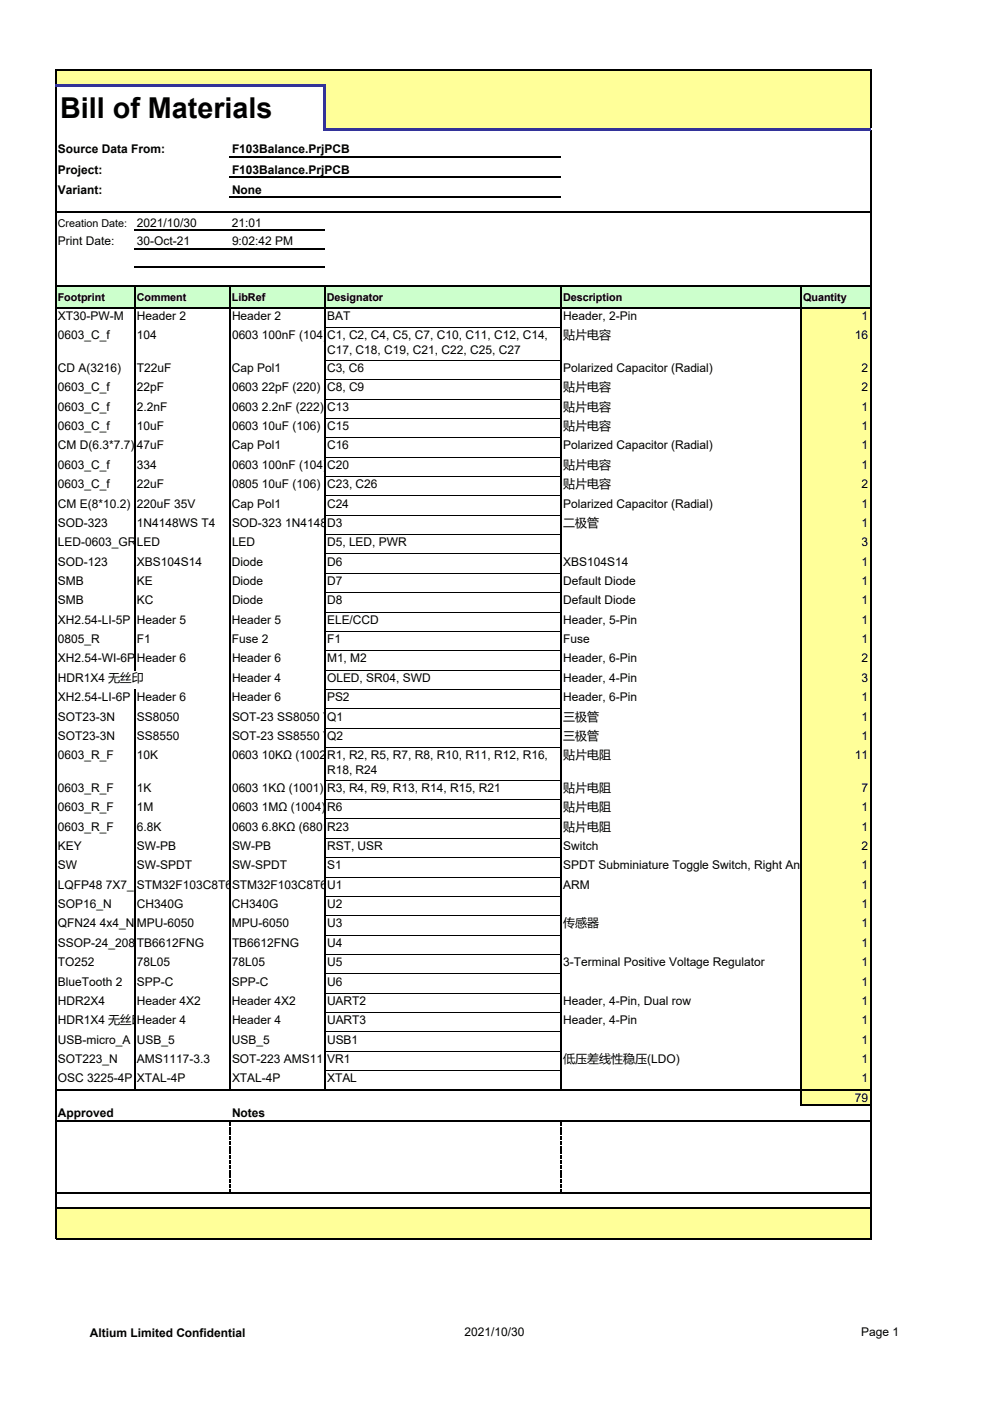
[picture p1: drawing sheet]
<svg xmlns="http://www.w3.org/2000/svg" width="210mm" height="297mm" viewBox="0 0 210 297" stroke-linecap="round" stroke-linejoin="round" font-family="sans-serif">
<defs><g id="words">
<text font-size="6.1" x="12.7" y="25.1">Bill of Materials</text>
<g font-size="2.5">
<text x="12.3" y="32.5">Source Data From:</text>
<text x="49.2" y="32.5">F103Balance.PrjPCB</text>
<text x="12.3" y="36.8">Project:</text>
<text x="12.3" y="41.1">Variant:</text>
<text x="49.2" y="36.8">F103Balance.PrjPCB</text>
<text x="49.2" y="41.1">None</text>
<text x="12.3" y="52">Print Date:</text>
<text x="29" y="52">30-Oct-21</text>
<text x="29" y="48.1">2021/10/30</text>
<text x="49.2" y="48.1">21:01</text>
<text x="49.2" y="52">9:02:42 PM</text>
<text x="12.3" y="67.9">XT30-PW-M</text>
<text x="12.3" y="72">0603_C_f</text>
<text x="29" y="72">104</text>
<text x="29" y="67.9">Header 2</text>
<text x="49.2" y="67.9">Header 2</text>
<text x="49.2" y="72">0603 100nF (104) 10% 50V</text>
<text x="69.3" y="67.9">BAT</text>
<text x="69.3" y="72">C1, C2, C4, C5, C7, C10, C11, C12, C14,</text>
<text x="119.4" y="72">贴片电容</text>
<text x="119.4" y="67.9">Header, 2-Pin</text>
<text x="181.3" y="72">16</text>
<text x="182.7" y="67.9">1</text>
<text x="69.3" y="75.1">C17, C18, C19, C21, C22, C25, C27</text>
<text x="12.3" y="78.9">CD A(3216)</text>
<text x="12.3" y="83">0603_C_f</text>
<text x="29" y="83">22pF</text>
<text x="29" y="78.9">T22uF</text>
<text x="49.2" y="78.9">Cap Pol1</text>
<text x="49.2" y="83">0603 22pF (220) 5% 50V</text>
<text x="69.3" y="78.9">C3, C6</text>
<text x="69.3" y="83">C8, C9</text>
<text x="119.4" y="78.9">Polarized Capacitor (Radial)</text>
<text x="119.4" y="83">贴片电容</text>
<text x="182.7" y="78.9">2</text>
<text x="182.7" y="83">2</text>
<text x="12.3" y="87.1">0603_C_f</text>
<text x="29" y="87.1">2.2nF</text>
<text x="49.2" y="87.1">0603 2.2nF (222) 10% 50V</text>
<text x="69.3" y="87.1">C13</text>
<text x="119.4" y="87.1">贴片电容</text>
<text x="182.7" y="87.1">1</text>
<text x="12.3" y="91.2">0603_C_f</text>
<text x="12.3" y="95.3">CM D(6.3*7.7) 47uF</text>
<text x="29" y="91.2">10uF</text>
<text x="49.2" y="95.3">Cap Pol1</text>
<text x="49.2" y="91.2">0603 10uF (106) 10% 10V</text>
<text x="69.3" y="95.3">C16</text>
<text x="69.3" y="91.2">C15</text>
<text x="119.4" y="95.3">Polarized Capacitor (Radial)</text>
<text x="119.4" y="91.2">贴片电容</text>
<text x="182.7" y="95.3">1</text>
<text x="182.7" y="91.2">1</text>
<text x="12.3" y="99.4">0603_C_f</text>
<text x="29" y="99.4">334</text>
<text x="49.2" y="99.4">0603 100nF (104) 10% 50V</text>
<text x="69.3" y="99.4">C20</text>
<text x="119.4" y="99.4">贴片电容</text>
<text x="182.7" y="99.4">1</text>
<text x="12.3" y="103.5">0603_C_f</text>
<text x="12.3" y="107.6">CM E(8*10.2) 220uF 35V</text>
<text x="29" y="103.5">22uF</text>
<text x="49.2" y="107.6">Cap Pol1</text>
<text x="49.2" y="103.5">0805 10uF (106) 10% 25V, 0805 22uF (226) 20% 25V</text>
<text x="69.3" y="107.6">C24</text>
<text x="69.3" y="103.5">C23, C26</text>
<text x="119.4" y="107.6">Polarized Capacitor (Radial)</text>
<text x="119.4" y="103.5">贴片电容</text>
<text x="182.7" y="107.6">1</text>
<text x="182.7" y="103.5">2</text>
<text x="12.3" y="111.7">SOD-323</text>
<text x="29" y="111.7">1N4148WS T4</text>
<text x="49.2" y="111.7">SOD-323 1N4148WS T4</text>
<text x="69.3" y="111.7">D3</text>
<text x="119.4" y="111.7">二极管</text>
<text x="182.7" y="111.7">1</text>
<text x="12.3" y="119.9">SOD-123</text>
<text x="12.3" y="115.8">LED-0603_GREEN</text>
<text x="29" y="119.9">XBS104S14</text>
<text x="29" y="115.8">L D</text>
<text x="49.2" y="119.9">Diode</text>
<text x="49.2" y="115.8">LED</text>
<text x="69.3" y="119.9">D6</text>
<text x="69.3" y="115.8">D5, LED, PWR</text>
<text x="119.4" y="119.9">XBS104S14</text>
<text x="182.7" y="115.8">3</text>
<text x="182.7" y="119.9">1</text>
<text x="12.3" y="124">SMB</text>
<text x="29" y="124">KE</text>
<text x="49.2" y="124">Diode</text>
<text x="69.3" y="124">D7</text>
<text x="119.4" y="124">Default Diode</text>
<text x="182.7" y="124">1</text>
<text x="12.3" y="128.1">SMB</text>
<text x="29" y="128.1">KC</text>
<text x="49.2" y="128.1">Diode</text>
<text x="69.3" y="128.1">D8</text>
<text x="119.4" y="128.1">Default Diode</text>
<text x="182.7" y="128.1">1</text>
<text x="12.3" y="132.2">XH2.54-LI-5P Header 5</text>
<text x="12.3" y="136.4">0805_R</text>
<text x="29" y="136.4">F1</text>
<text x="49.2" y="132.2">Header 5</text>
<text x="49.2" y="136.4">Fuse 2</text>
<text x="69.3" y="132.2">ELE/CCD</text>
<text x="69.3" y="136.4">F1</text>
<text x="119.4" y="132.2">Header, 5-Pin</text>
<text x="119.4" y="136.4">Fuse</text>
<text x="182.7" y="132.2">1</text>
<text x="182.7" y="136.4">1</text>
<text x="12.3" y="140.5">XH2.54-WI-6P</text>
<text x="29" y="140.5">Header 6</text>
<text x="49.2" y="140.5">Header 6</text>
<text x="69.3" y="140.5">M1, M2</text>
<text x="119.4" y="140.5">Header, 6-Pin</text>
<text x="182.7" y="140.5">2</text>
<text x="12.3" y="144.6">HDR1X4 无丝印</text>
<text x="12.3" y="148.7">XH2.54-LI-6P Header 6</text>
<text x="49.2" y="148.7">Header 6</text>
<text x="49.2" y="144.6">Header 4</text>
<text x="69.3" y="148.7">PS2</text>
<text x="69.3" y="144.6">OLED, SR04, SWD</text>
<text x="119.4" y="144.6">Header, 4-Pin</text>
<text x="119.4" y="148.7">Header, 6-Pin</text>
<text x="182.7" y="144.6">3</text>
<text x="182.7" y="148.7">1</text>
<text x="12.3" y="152.8">SOT23-3N</text>
<text x="29" y="152.8">SS8050</text>
<text x="49.2" y="152.8">SOT-23 SS8050 Y1</text>
<text x="69.3" y="152.8">Q1</text>
<text x="119.4" y="152.8">三极管</text>
<text x="182.7" y="152.8">1</text>
<text x="12.3" y="156.9">SOT23-3N</text>
<text x="12.3" y="161">0603_R_F</text>
<text x="29" y="161">10K</text>
<text x="29" y="156.9">SS8550</text>
<text x="49.2" y="156.9">SOT-23 SS8550 Y2</text>
<text x="49.2" y="161">0603 10KΩ (1002) 1%</text>
<text x="69.3" y="156.9">Q2</text>
<text x="69.3" y="161">R1, R2, R5, R7, R8, R10, R11, R12, R16,</text>
<text x="119.4" y="161">贴片电阻</text>
<text x="119.4" y="156.9">三极管</text>
<text x="181.3" y="161">11</text>
<text x="182.7" y="156.9">1</text>
<text x="12.3" y="167.9">0603_R_F</text>
<text x="29" y="167.9">1K</text>
<text x="49.2" y="167.9">0603 1KΩ (1001) 1%, 0603 330Ω (3300) 1%</text>
<text x="69.3" y="164.2">R18, R24</text>
<text x="69.3" y="167.9">R3, R4, R9, R13, R14, R15, R21</text>
<text x="119.4" y="167.9">贴片电阻</text>
<text x="182.7" y="167.9">7</text>
<text x="12.3" y="172">0603_R_F</text>
<text x="29" y="172">1M</text>
<text x="49.2" y="172">0603 1MΩ (1004) 1%</text>
<text x="69.3" y="172">R6</text>
<text x="119.4" y="172">贴片电阻</text>
<text x="182.7" y="172">1</text>
<text x="12.3" y="176.1">0603_R_F</text>
<text x="29" y="176.1">6.8K</text>
<text x="49.2" y="176.1">0603 6.8KΩ (6801) 1%</text>
<text x="69.3" y="176.1">R23</text>
<text x="119.4" y="176.1">贴片电阻</text>
<text x="182.7" y="176.1">1</text>
<text x="12.3" y="180.2">KEY</text>
<text x="12.3" y="184.3">SW</text>
<text x="29" y="180.2">SW-PB</text>
<text x="29" y="184.3">SW-SPDT</text>
<text x="49.2" y="180.2">SW-PB</text>
<text x="49.2" y="184.3">SW-SPDT</text>
<text x="69.3" y="180.2">RST, USR</text>
<text x="69.3" y="184.3">S1</text>
<text x="119.4" y="184.3">SPDT Subminiature Toggle Switch, Right Angle Mounting, Vertical Actuation</text>
<text x="119.4" y="180.2">Switch</text>
<text x="182.7" y="180.2">2</text>
<text x="182.7" y="184.3">1</text>
<text x="12.3" y="188.4">LQFP48 7X7_N</text>
<text x="29" y="188.4">STM32F103C8T6</text>
<text x="49.2" y="188.4">STM32F103C8T6</text>
<text x="69.3" y="188.4">U1</text>
<text x="119.4" y="188.4">ARM</text>
<text x="182.7" y="188.4">1</text>
<text x="12.3" y="192.5">SOP16_N</text>
<text x="12.3" y="196.6">QFN24 4x4_N</text>
<text x="29" y="192.5">CH340G</text>
<text x="29" y="196.6">MPU-6050</text>
<text x="49.2" y="192.5">CH340G</text>
<text x="49.2" y="196.6">MPU-6050</text>
<text x="69.3" y="192.5">U2</text>
<text x="69.3" y="196.6">U3</text>
<text x="119.4" y="196.6">传感器</text>
<text x="182.7" y="192.5">1</text>
<text x="182.7" y="196.6">1</text>
<text x="12.3" y="200.7">SSOP-24_208mil</text>
<text x="29" y="200.7">TB6612FNG</text>
<text x="49.2" y="200.7">TB6612FNG</text>
<text x="69.3" y="200.7">U4</text>
<text x="182.7" y="200.7">1</text>
<text x="12.3" y="204.9">TO252</text>
<text x="12.3" y="209">BlueTooth 2</text>
<text x="29" y="209">SPP-C</text>
<text x="29" y="204.9">78L05</text>
<text x="49.2" y="204.9">78L05</text>
<text x="49.2" y="209">SPP-C</text>
<text x="69.3" y="204.9">U5</text>
<text x="69.3" y="209">U6</text>
<text x="119.4" y="204.9">3-Terminal Positive Voltage Regulator</text>
<text x="182.7" y="204.9">1</text>
<text x="182.7" y="209">1</text>
<text x="12.3" y="213.1">HDR2X4</text>
<text x="29" y="213.1">Header 4X2</text>
<text x="49.2" y="213.1">Header 4X2</text>
<text x="69.3" y="213.1">UART2</text>
<text x="119.4" y="213.1">Header, 4-Pin, Dual row</text>
<text x="182.7" y="213.1">1</text>
<text x="12.3" y="217.2">HDR1X4 无丝印</text>
<text x="12.3" y="221.3">USB-micro_A USB_5</text>
<text x="29" y="217.2">Header 4</text>
<text x="49.2" y="221.3">USB_5</text>
<text x="49.2" y="217.2">Header 4</text>
<text x="69.3" y="221.3">USB1</text>
<text x="69.3" y="217.2">UART3</text>
<text x="119.4" y="217.2">Header, 4-Pin</text>
<text x="182.7" y="217.2">1</text>
<text x="182.7" y="221.3">1</text>
<text x="12.3" y="225.4">SOT223_N</text>
<text x="29" y="225.4">AMS1117-3.3</text>
<text x="49.2" y="225.4">SOT-223 AMS1117-3.3</text>
<text x="69.3" y="225.4">VR1</text>
<text x="119.4" y="225.4">低压差线性稳压(LDO)</text>
<text x="182.7" y="225.4">1</text>
<text x="12.3" y="229.5">OSC 3225-4P XTAL-4P</text>
<text x="49.2" y="229.5">XTAL-4P</text>
<text x="69.3" y="229.5">XTAL</text>
<text x="181.3" y="233.6">79</text>
<text x="182.7" y="229.5">1</text>
<text x="12.3" y="236.9">Approved</text>
<text x="49.2" y="236.9">Notes</text>
<text x="19" y="283.5">Altium Limited Confidential</text>
<text x="98.5" y="283.3">2021/10/30</text>
<text x="182.6" y="283.3">Page 1</text>
</g>
<g font-size="2.3">
<text x="12.2" y="48.1">Creation Date:</text>
<text x="12.2" y="63.8">Footprint</text>
<text x="29" y="63.8">Comment</text>
<text x="49.2" y="63.8">LibRef</text>
<text x="69.3" y="63.8">Designator</text>
<text x="119.4" y="63.8">Description</text>
<text x="170.3" y="63.8">Quantity</text>
</g>
</g></defs>
<g fill="#ff9">
<path d="M11.9 14.9h172.7v3.3h-172.7z"/>
<path d="M68.8 18.2h115.8v9.3h-115.8z"/>
</g>
<path d="M11.9 60.5h172.7v4.9h-172.7z" fill="#cfc"/>
<g fill="#ff9">
<path d="M169.8 65.4h14.8v4.1h-14.8z"/>
<path d="M169.8 69.5h14.8v6.9h-14.8z"/>
<path d="M169.8 76.4h14.8v4.1h-14.8z"/>
<path d="M169.8 80.5h14.8v4.1h-14.8z"/>
<path d="M169.8 84.6h14.8v4.1h-14.8z"/>
<path d="M169.8 88.7h14.8v4.1h-14.8z"/>
<path d="M169.8 92.8h14.8v4.1h-14.8z"/>
<path d="M169.8 96.9h14.8v4.1h-14.8z"/>
<path d="M169.8 101h14.8v4.2h-14.8z"/>
<path d="M169.8 105.1h14.8v4.2h-14.8z"/>
<path d="M169.8 109.2h14.8v4.2h-14.8z"/>
<path d="M169.8 113.3h14.8v4.2h-14.8z"/>
<path d="M169.8 117.4h14.8v4.2h-14.8z"/>
<path d="M169.8 121.5h14.8v4.2h-14.8z"/>
<path d="M169.8 125.6h14.8v4.2h-14.8z"/>
<path d="M169.8 129.8h14.8v4.1h-14.8z"/>
<path d="M169.8 133.9h14.8v4.1h-14.8z"/>
<path d="M169.8 138h14.8v4.1h-14.8z"/>
<path d="M169.8 142.1h14.8v4.1h-14.8z"/>
<path d="M169.8 146.2h14.8v4.1h-14.8z"/>
<path d="M169.8 150.3h14.8v4.1h-14.8z"/>
<path d="M169.8 154.4h14.8v4.1h-14.8z"/>
<path d="M169.8 158.5h14.8v6.9h-14.8z"/>
<path d="M169.8 165.4h14.8v4.1h-14.8z"/>
<path d="M169.8 169.5h14.8v4.2h-14.8z"/>
<path d="M169.8 173.6h14.8v4.2h-14.8z"/>
<path d="M169.8 177.7h14.8v4.2h-14.8z"/>
<path d="M169.8 181.8h14.8v4.2h-14.8z"/>
<path d="M169.8 185.9h14.8v4.2h-14.8z"/>
<path d="M169.8 190h14.8v4.2h-14.8z"/>
<path d="M169.8 194.1h14.8v4.2h-14.8z"/>
<path d="M169.8 198.2h14.8v4.2h-14.8z"/>
<path d="M169.8 202.4h14.8v4.1h-14.8z"/>
<path d="M169.8 206.5h14.8v4.1h-14.8z"/>
<path d="M169.8 210.6h14.8v4.1h-14.8z"/>
<path d="M169.8 214.7h14.8v4.1h-14.8z"/>
<path d="M169.8 218.8h14.8v4.1h-14.8z"/>
<path d="M169.8 222.9h14.8v4.1h-14.8z"/>
<path d="M169.8 227h14.8v4.1h-14.8z"/>
<path d="M169.8 231.1h14.8v3.2h-14.8z"/>
<path d="M11.9 256.2h172.7v6.4h-172.7z"/>
</g>
<path d="M11.8 14.7v3.2M184.6 14.9v12.3" fill="none" stroke="#000" stroke-width=".25"/>
<path d="M68.6 18.4h.5v9.3h-.5z" fill="#339"/>
<path d="M11.8 18.4v244.3M11.9 14.8h172.8M184.6 27.7v235M28.5 60.7v81.4M48.7 60.7v170.5M68.8 60.7v170.5M118.9 60.7v170.5M169.8 60.7v173.7M28.5 146.2v85" fill="none" stroke="#000" stroke-width=".25"/>
<g fill="#000">
<path d="M48.6 237.9h.2v.7h-.2zM48.6 238.9h.2v.7h-.2zM118.8 237.9h.2v.7h-.2zM118.8 238.9h.2v.7h-.2zM48.6 239.9h.2v.8h-.2zM48.6 240.9h.2v.8h-.2zM48.6 241.9h.2v.8h-.2zM48.6 243h.2v.7h-.2zM48.6 244h.2v.7h-.2zM48.6 245h.2v.7h-.2zM48.6 246h.2v.8h-.2zM48.6 247h.2v.8h-.2z"/>
<path d="M48.6 248h.2v.8h-.2zM48.6 249h.2v.8h-.2zM48.6 250.1h.2v.7h-.2zM48.6 251.1h.2v.7h-.2zM48.6 252.1h.2v.8h-.2zM118.8 239.9h.2v.8h-.2zM118.8 240.9h.2v.8h-.2zM118.8 241.9h.2v.8h-.2zM118.8 243h.2v.7h-.2zM118.8 244h.2v.7h-.2zM118.8 245h.2v.7h-.2zM118.8 246h.2v.8h-.2z"/>
<path d="M118.8 247h.2v.8h-.2zM118.8 248h.2v.8h-.2zM118.8 249h.2v.8h-.2zM118.8 250.1h.2v.7h-.2zM118.8 251.1h.2v.7h-.2zM118.8 252.1h.2v.8h-.2z"/>
</g>
<g fill="#339">
<path d="M11.6 17.9h57.5v.5h-57.5z"/>
<path d="M69.1 27.2h115.6v.5h-115.6z"/>
</g>
<g fill="none" stroke="#000" stroke-width=".25">
<path d="M48.7 33.2h70.3M48.7 37.5h70.3M11.9 45h172.8M28.5 48.9h40.4M28.5 52.7h40.4M28.5 56.6h40.4M48.7 41.8h70.3M11.9 60.5h172.8M11.9 65.4h172.8M11.9 231.1h172.8M11.9 237.7h172.8M169.9 234.3h14.8"/>
<path d="M11.9 252.9h172.8M11.9 256.2h172.8M11.9 262.6h172.8"/>
</g>
<g fill="none" stroke="#000" stroke-width=".21">
<path d="M69 69.5h49.8M69 76.4h49.8M69 80.5h49.8M69 84.6h49.8M69 88.7h49.8M69 92.8h49.8M69 96.9h49.8M69 101h49.8M69 105.1h49.8M69 109.2h49.8M69 113.3h49.8M69 117.5h49.8"/>
<path d="M69 121.6h49.8M69 125.7h49.8M69 129.8h49.8M69 133.9h49.8M69 138h49.8M69 142.1h49.8M69 146.2h49.8M69 150.3h49.8M69 154.4h49.8M69 158.5h49.8M69 165.4h49.8M69 169.5h49.8"/>
<path d="M69 173.6h49.8M69 177.7h49.8M69 181.8h49.8M69 185.9h49.8M69 190.1h49.8M69 194.2h49.8M69 198.3h49.8M69 202.4h49.8M69 206.5h49.8M69 210.6h49.8M69 214.7h49.8M69 218.8h49.8"/>
<path d="M69 222.9h49.8M69 227h49.8"/>
</g>
<use href="#words"/>
</svg>
